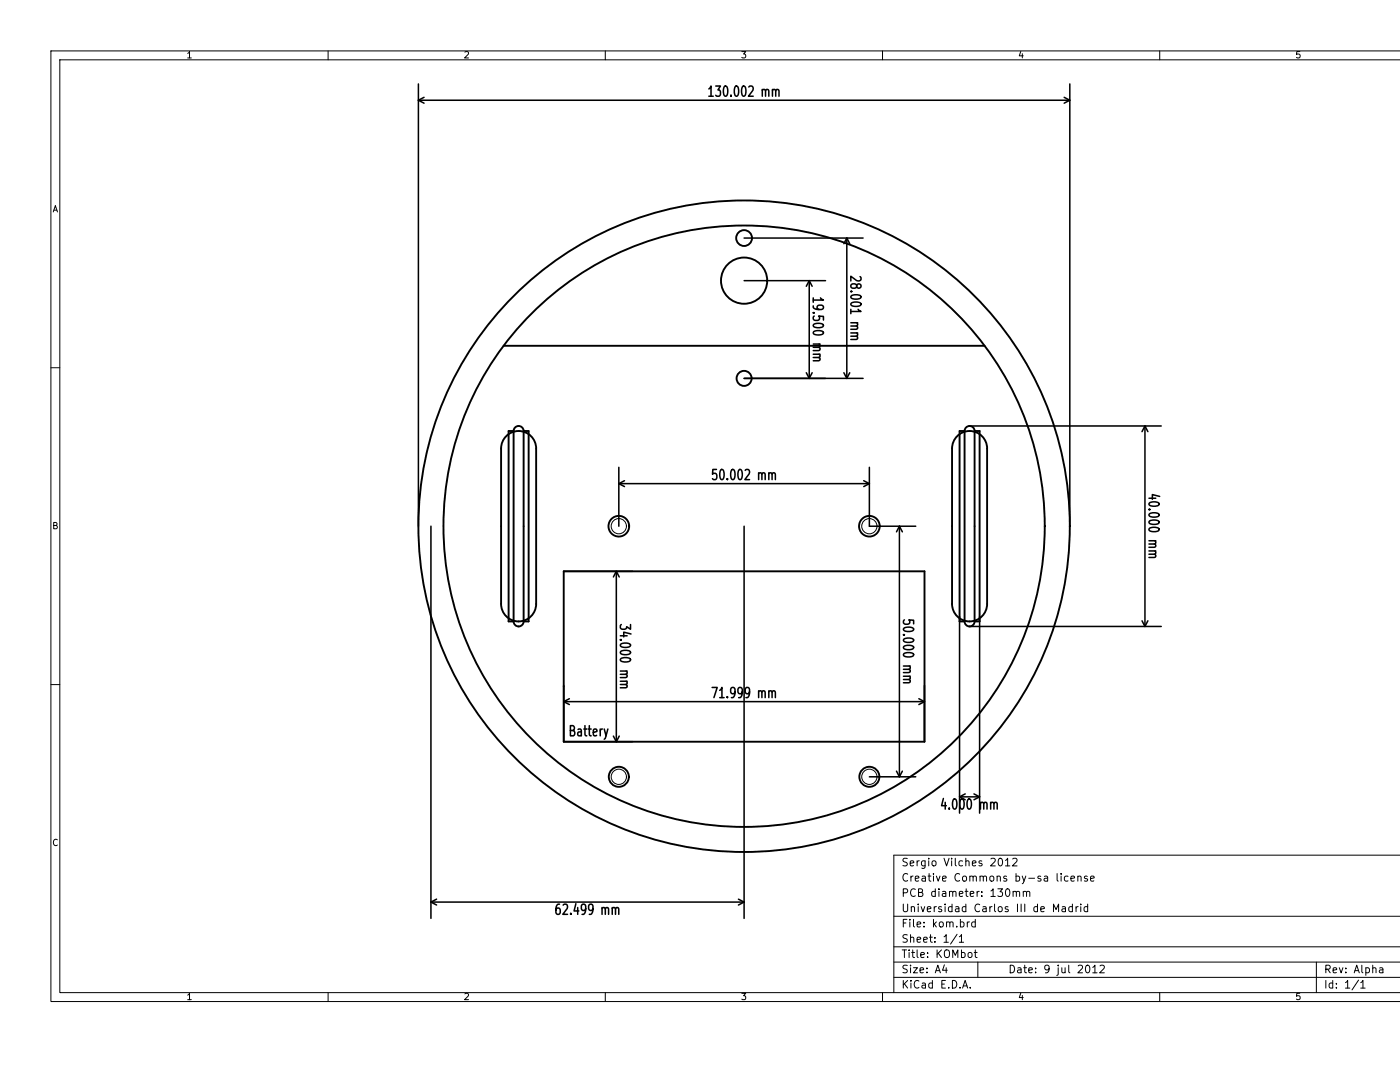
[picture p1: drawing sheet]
<svg xmlns="http://www.w3.org/2000/svg" width="279mm" height="216mm" viewBox="0 0 279 216" stroke-linecap="round" stroke-linejoin="round" font-family="sans-serif">
<g fill="none" stroke="#000" stroke-width=".2">
<path d="M37.5 10.7l.3-.4v1.3M37.5 11.6h.7M65.5 10.2v1.7M92.8 10.4l.5-.1 .2 .4-.8 .9h.8M120.8 10.2v1.7M148 10.3h.8l-.4 .5 .4 .1v.5l-.2 .2-.6-.2M176.1 10.2v1.7M203.7 10.2l-.3 .9h.8M204 10.7v.9M231.4 10.2v1.7M259.4 10.3h-.6l-.1 .6 .2-.1h.4l.2 .2-.1 .4-.2 .2-.5-.2M279.4 10.2h-269.2v189.6h269.2"/>
<path d="M279.4 11.9h-267.5v186.2h267.5M10.6 42.3l.4-1.3 .5 1.3M10.7 41.9h.7M10.2 73.4h1.7M10.7 104.9l.6-.1v-.4l-.6-.2v1.3h.5l.2-.4-.3-.2M10.2 136.6h1.7M11.4 167.6a.6 .6 0 0 0-.8 .4 .6 .6 0 0 0 .6 .7l.2-.1M180.3 178.1h.7l.1-.2v-.4l-.2-.1h-.6v1.5M181.1 171.3h-.6l-.3 .2 .1 .4 .7 .3v.4l-.2 .2-.6-.1M181.1 174.4a.61 .61 0 0 0-.7 0 .61 .61 0 0 0-.2 .8 .57 .57 0 0 0 .3 .6 .57 .57 0 0 0 .6-.1M181.6 172.3l.8-.2-.1-.3h-.4l-.3 .2 .1 .7h.6M181.8 174.8v1"/>
<path d="M182.2 174.8l-.3 .1-.1 .2M182.7 175.3l.7-.1-.1-.3-.4-.1-.2 .2v.8h.6M182.7 177.5a.61 .61 0 0 0-.8 0 .61 .61 0 0 0-.2 .7 .57 .57 0 0 0 .3 .6 .57 .57 0 0 0 .7-.1M183 171.8v1M183.3 178.1h.5l.2-.2 .1-.3-.1-.2h-.7v1.5h.6l.3-.3a.4 .4 0 0 0-.4-.5M183.5 171.8h-.3l-.2 .3M184 174.9h.6l.1 .9M184.6 171.8v1.2l-.3 .3-.3-.1M184.6 171.8h-.4l-.3 .3 .1 .6h.6M184.7 175.2h-.5a.3 .3 0 0 0-.2 .3 .3 .3 0 0 0 .2 .3h.5M185.2 174.8h.6M185.3 171.3v.1"/>
<path d="M185.3 171.8v1M185.4 174.3v1.3l.4 .2M186.1 171.8h.4l.3 .3v.4l-.3 .3-.4-.1-.1-.2zM186.3 174.3v.1M186.3 174.8v1M186.7 177.9h-.5l-.3 .2 .2 .7h.6M186.7 177.4v1.5M186.9 174.8l.3 1 .4-1M187.4 177.4v.1M187.4 177.9v1M188.1 175.3l.7-.1v-.3l-.5-.1-.2 .2 .1 .8h.6M188.1 177.9h.6l.1 1"/>
<path d="M188.4 171.3l.5 1.5 .5-1.5M188.8 178.2l-.5 .1a.3 .3 0 0 0-.3 .3 .3 .3 0 0 0 .3 .3l.5-.1M189.5 178l.2-.1h.4v1M189.5 177.9v1M189.9 171.3v.1M189.9 171.8v1M190.1 178.1l.3-.2h.3l.1 1M190.6 171.3v1.3l.3 .2M191.4 178.4l.8-.2-.1-.3h-.4l-.3 .2 .1 .7h.6M191.5 174.4a.72 .72 0 0 0-1 .6 .72 .72 0 0 0 .7 .8l.3-.1M192.1 171.8h-.4l-.3 .3 .1 .6h.6M192.2 174.9l.4-.1 .3 .3v.4l-.3 .3h-.4l-.1-.3z"/>
<path d="M192.6 177.9h.6M192.8 171.9l.2-.1h.3l.1 1M192.8 171.3v1.5M192.8 177.4v1.3l.4 .2M193.6 175l.2-.2 .3 .1 .1 .9M193.6 174.8v1M193.6 178.4l.8-.2-.1-.3h-.5l-.2 .2 .1 .7h.6M194.1 172.3l.7-.2-.1-.3h-.4l-.2 .2v.7h.6M194.2 175l.2-.2 .4 .1 .1 .9M195 177.9v1M195.4 177.9h-.3l-.1 .2M195.6 175l.2-.2 .4 .1v.9"/>
<path d="M195.6 174.8v1M195.9 171.8h-.3l-.2 .2v.2l.5 .1v.4h-.5M195.9 178.7v.2M195.9 177.9v.2M196.2 175l.3-.2 .3 .1 .1 .9M197.7 174.9l.3-.1 .3 .3v.4l-.3 .3h-.3l-.2-.3zM197.8 171.4l.5-.1 .3 .1v.3l-.9 1.1h.9M197.8 177.8l.4-.4v1.5M197.8 178.9h.8M199 175l.2-.2 .4 .1v.9M199 174.8v1M199.1 177.4h1l-.5 .5 .4 .2v.6l-.2 .2-.7-.2"/>
<path d="M199.4 171.4l.2-.1a.81 .81 0 0 1 .5 .7 .81 .81 0 0 1-.5 .8l-.2-.2-.2-.4zM200.7 171.7l.4-.4v1.5M200.7 172.8h.8M200.9 177.4h.1a.81 .81 0 0 1 .6 .7 .81 .81 0 0 1-.6 .8 1.01 1.01 0 0 1-.1-1.5zM200.9 174.9l-.4-.1-.2 .2 .1 .2 .5 .2v.4h-.6M202.1 171.4l.6-.1 .2 .1 .1 .3-1 1.1h1M202.2 178l.2-.1h.4v1M202.2 177.9v1M202.8 174.9l.4-.1 .3 .3-.2 .7h-.5M202.8 174.3v1.5M202.8 178.1l.3-.2h.3l.1 1M204 174.8l.4 1"/>
<path d="M204.2 178l.2-.1h.4l.1 1M204.2 177.9v1M204.7 174.8l-.5 1.4-.2 .1M204.9 178.1l.2-.2h.4v1M205.3 175.2h1.2M207.7 174.9l-.4-.1-.2 .2 .1 .2 .5 .2v.4h-.6M208.4 174.9h.6l.1 .9M209.1 175.2h-.5a.3 .3 0 0 0-.3 .3 .3 .3 0 0 0 .3 .3h.5M211 174.3v1.3l.2 .2M211.8 174.3v.1M211.8 174.8v1M213.1 174.9l-.4-.1-.3 .3 .2 .7h.5"/>
<path d="M213.7 175.3l.8-.1-.1-.3-.5-.1-.2 .2 .1 .8h.6M215.1 175l.2-.2 .4 .1 .1 .9M215.1 174.8v1M217 174.9l-.4-.1-.2 .2 .1 .2 .5 .2v.4h-.6M217.6 175.3l.8-.1-.1-.3-.4-.1-.3 .2 .1 .8h.6M279.4 170.6h-101v27.5M37.5 198.6l.3-.4v1.3M37.5 199.5h.7M65.5 198.1v1.7M92.8 198.3l.5-.1 .2 .4-.8 .9h.8M120.8 198.1v1.7M148 198.2h.8l-.4 .5 .4 .1v.6l-.2 .1-.6-.1"/>
<path d="M176.1 198.1v1.7M178.4 182.8h101M178.4 188.9h101M178.4 195h101M178.4 192h101M180.1 189.5h.8M180.3 180.4v1.2l.3 .3h.3l.2-.3v-1.2M180.3 195.6v1.6M180.3 184.2h.5M180.5 196.3l.6 .9M180.5 189.5v1.6M181 183.4h-.7v1.6"/>
<path d="M181.1 192.7l-.6-.1-.3 .3 .1 .3 .7 .3v.5l-.2 .1-.6-.1M181.1 186.6l-.6-.1-.3 .3 .1 .3 .7 .3v.5l-.2 .1-.6-.1M181.1 195.6l-.8 .9M181.4 189.5v.2M181.4 190.1v1M181.6 183.4v.2M181.6 184v1M181.7 192.6v.1M181.7 187.1l.2-.1 .4 .1 .1 .9M181.7 186.5v1.5M181.7 193.1v1M181.8 195.6v.2"/>
<path d="M181.8 196.1v1.1M181.9 181.1l.2-.2 .3 .1 .1 .9M181.9 180.9v1M181.9 190.1h.6M182.2 189.5v1.3l.3 .3M182.3 193.1h.8l-.8 1h.8M182.3 183.4v1.4l.2 .2M183 184.5l.8-.2-.1-.3h-.5l-.2 .2 .1 .7h.6M183 187.5l.8-.1-.1-.3-.5-.1-.2 .2 .1 .7h.6M183 189.5v1.3l.2 .3M183.2 180.4v.1M183.2 180.9v1"/>
<path d="M183.4 195.8a.72 .72 0 0 0-1 .5 .72 .72 0 0 0 .7 .9l.3-.2M183.6 193.6l.7-.1v-.3l-.5-.1-.2 .2 .1 .7h.6M183.8 190.6l.7-.2-.1-.3h-.4l-.2 .2v.7h.6M183.8 180.9l.4 1 .4-1M184 196.2h.6l.1 1M184.3 187.5l.8-.1-.1-.3-.4-.1-.3 .2 .1 .7h.6M184.4 184.8v.2M184.4 184v.2M184.7 196.5l-.5 .1a.3 .3 0 0 0-.2 .3 .3 .3 0 0 0 .2 .3l.5-.1M185 194v.1M185 193.2v.1M185.1 181.4l.7-.1-.1-.3-.4-.1-.2 .2v.7h.6"/>
<path d="M185.1 190.9v.2M185.1 190.1v.2M185.5 187h.6M185.7 186.5v1.3l.4 .2M186.1 196.2l-.5-.1-.2 .3 .1 .7h.6M186.1 195.6v1.6M186.3 183.4v1.6M186.4 184.4l.5 .6M186.4 180.9v1M186.6 187.9v.1M186.6 187.1v.1M186.7 194.1l.5-1.5 .5 1.5"/>
<path d="M186.8 193.7h.7M186.9 184l-.6 .5M186.9 180.9l-.3 .1-.2 .2M187 189.5v1.6M187.2 190.2l.7 .9M187.6 184h.4l.3 .2v.5l-.3 .3-.4-.1-.1-.2zM187.9 181l-.4-.1-.2 .2 .1 .2 .5 .2v.3h-.6M187.9 189.5l-.9 .9M188 196.4h.5M188.4 186.9l.4-.4v1.5M188.4 188h.9M188.5 192.5l-.4 1.1h1"/>
<path d="M188.6 180.4v.1M188.6 180.9v1M188.7 189.6a.51 .51 0 0 1 .5 0 .51 .51 0 0 1 .3 .5v.5a.51 .51 0 0 1-.5 .5 .51 .51 0 0 1-.5-.5v-.5zM188.7 195.6h-.7v1.6h.7M188.8 193.1v1M188.9 184.1l.2-.1h.4l.1 1M188.9 184v1M189.3 197v.2M189.6 184.2l.2-.2h.3l.1 1M190 181l-.4-.1-.3 .3 .1 .6h.6M190 180.4v1.5M190.1 195.6a.77 .77 0 0 1 .8 .8 .77 .77 0 0 1-.8 .8z"/>
<path d="M190.1 191.1v-1.6l.5 1.1 .6-1.1v1.6M190.7 181h.6l.1 .9M190.9 184.8v.2M191 186.4l-1.3 2M191.4 181.3h-.5a.3 .3 0 0 0-.3 .3 .3 .3 0 0 0 .3 .3l.5-.1M191.4 186.9l.5-.4v1.5M191.4 188h.9M191.6 197v.2M191.7 184h.4l.3 .2-.2 .7h-.5M191.7 183.4v1.6M191.9 190.1h.4l.3 .2-.1 .7h-.6M191.9 189.5v1.6"/>
<path d="M192.1 197.2l.5-1.6 .5 1.6M192.2 196.7h.8M192.8 181l-.5-.1-.3 .3 .2 .6h.6M192.8 180.4v1.5M193 184v1M193.3 190.1h.4l.3 .2v.5l-.3 .3-.4-.1-.1-.2zM193.5 184h-.3l-.2 .2M193.6 197v.2M194.4 190.1h.6M194.6 184h-.4l-.3 .2 .2 .7h.5M194.6 183.4v1.6M194.6 189.5v1.3l.4 .3"/>
<path d="M195.1 192v3M195.5 180.5a.72 .72 0 0 0-1 .6 .72 .72 0 0 0 .7 .8l.3-.1M196.2 181h.5l.1 .9M196.8 181.3h-.5a.3 .3 0 0 0-.2 .3 .3 .3 0 0 0 .2 .3l.5-.1M197.5 180.9v1M198 180.9l-.3 .1-.2 .2M198.5 180.4v1.3l.2 .2M199.4 181l.3-.1 .3 .3v.4l-.3 .3-.3-.1-.2-.2zM201.2 181l-.4-.1-.2 .2 .1 .2 .5 .2v.3h-.6M201.6 192.6a.77 .77 0 0 1 .9 .8 .77 .77 0 0 1-.9 .7zM203.1 180.4v1.5M203.1 193.2h.6l.1 .9"/>
<path d="M203.7 198.1l-.3 .9h.8M203.8 193.5h-.5a.3 .3 0 0 0-.3 .3 .3 .3 0 0 0 .3 .3l.5-.1M203.8 180.4v1.5M204 198.6v.9M204.3 193.1h.6M204.5 192.6v1.3l.4 .2M204.5 180.4v1.5M205.3 193.6l.7-.1v-.3l-.5-.1-.2 .2 .1 .7h.6M206.7 194v.1M206.7 193.2v.1M207.1 181l-.5-.1-.3 .3 .2 .6h.6M207.1 180.4v1.5"/>
<path d="M207.7 181.4l.7-.1v-.3l-.5-.1-.2 .2 .1 .7h.6M209.4 193.2l-.3 .3h-.5l-.1-.3 .1-.5 .5-.1 .2 .1a1.01 1.01 0 0 1-.4 1.4h-.3M210.2 181.9v-1.5l.6 1.1 .5-1.1v1.5M211.2 193.1v1.3l-.3 .2M211.2 192.6v.1M211.9 193.1l.1 .9 .3 .1 .3-.1M212 181h.6v.9M212.6 193.1v1M212.6 181.3h-.5a.3 .3 0 0 0-.2 .3 .3 .3 0 0 0 .2 .3l.5-.1M213.3 192.6v1.3l.2 .2M214 181l-.4-.1-.3 .3 .1 .6h.6M214 180.4v1.5"/>
<path d="M214.7 180.9v1M215.2 192.7l.6-.1 .2 .1v.3l-.9 1.1h.9M215.2 180.9l-.3 .1-.2 .2M215.7 180.4v.1M215.7 180.9v1M216.8 192.7l.2-.1a.81 .81 0 0 1 .5 .8 .81 .81 0 0 1-.5 .7l-.2-.1-.2-.5zM217.1 181l-.5-.1-.3 .3 .2 .6h.6M217.1 180.4v1.5M218.1 193l.4-.4v1.5M218.1 194.1h.8M219.5 192.7l.6-.1 .2 .1 .1 .3-.9 1.1h.9M231.4 198.1v1.7"/>
<path d="M259.4 198.2h-.6l-.1 .6 .2-.1h.4l.2 .2-.1 .5-.2 .1-.5-.1M262.7 192v6.1M264.6 193.4l.7-.1 .2-.2-.1-.4-.2-.1h-.6v1.5M264.6 195.6v1.6M265 193.4l.5 .7M266 196.2l-.5-.1-.2 .3 .1 .7h.6M266 195.6v1.6M266 193.6l.8-.1-.1-.3-.4-.1-.3 .2 .1 .7h.6M266.7 197v.2M266.7 196.2v.2M267.3 193.1l.3 1 .4-1M268.5 196.1l.5-.5v1.6"/>
<path d="M268.5 197.2h.9M268.6 194v.1M268.6 193.2v.1M270.3 194.1l.5-1.5 .5 1.5M270.4 193.7h.7M271.1 195.6l-1.3 1.9M271.6 196.1l.4-.5v1.6M271.6 197.2h.8M271.8 192.6v1.3l.2 .2M272.6 193.2l.4-.1 .3 .3-.1 .6h-.6M272.6 193.1v1.5M274 193.2l.2-.1 .3 .1 .1 .9"/>
<path d="M274 192.6v1.5M275.3 193.2h.6l.1 .9M276 193.5h-.5a.3 .3 0 0 0-.2 .3 .3 .3 0 0 0 .2 .3l.5-.1"/>
<circle cx="123.5" cy="105" r="1.52"/>
<circle cx="173.5" cy="105" r="1.52"/>
<circle cx="123.5" cy="155" r="1.52"/>
<circle cx="173.5" cy="155" r="1.52"/>
</g>
<g fill="none" stroke="#000" stroke-width=".38">
<path d="M100.5 69h96M101 87a3.5 3.5 0 0 1 3.8-.7 3.5 3.5 0 0 1 2.2 3.2v31a3.5 3.5 0 0 1-3.5 3.5 3.5 3.5 0 0 1-3.5-3.5v-31a3.5 3.5 0 0 1 1-2.5zM102.5 86a1 1 0 0 1 1-1 1 1 0 0 1 1 1M102.5 86v38M102.5 86h-1v38h1M104.5 86h1v38h-1zM192.5 86a1 1 0 0 1 1-1 1 1 0 0 1 1 1M192.5 86h-1v38h1M192.5 86v38M194.5 86h1v38h-1M194.5 86v38M197 89.5v31a3.5 3.5 0 0 1-3.5 3.5 3.5 3.5 0 0 1-3.5-3.5v-31a3.5 3.5 0 0 1 3.5-3.5 3.5 3.5 0 0 1 3.5 3.5"/>
<path d="M112.5 114h72v34h-72zM102.5 124a1 1 0 0 0 1 1 1 1 0 0 0 1-1M192.5 124a1 1 0 0 0 1 1 1 1 0 0 0 1-1"/>
<circle cx="148.5" cy="56" r="4.6"/>
<circle cx="148.5" cy="47.5" r="1.58"/>
<circle cx="148.5" cy="75.5" r="1.5"/>
<circle cx="123.5" cy="105" r="2.06"/>
<circle cx="148.5" cy="105" r="65"/>
<circle cx="148.5" cy="105" r="60"/>
<circle cx="173.5" cy="105" r="2.06"/>
<circle cx="123.5" cy="155" r="2"/>
<circle cx="173.5" cy="155" r="2"/>
</g>
<g fill="none" stroke="#000" stroke-width=".3">
<path d="M83.5 16.8v88.2M84.6 19.4l-1.1 .6M141.5 17.7l.4-.5v2M141.5 19.2h.8M142.8 17.2h1l-.5 .7 .4 .2v.9l-.2 .2h-.4l-.3-.2M144.6 17.3l.3-.1a1.54 1.54 0 0 1 0 2h-.2a1.66 1.66 0 0 1-.1-1.9zM145.9 19v.2M146.8 17.3l.3-.1a1.54 1.54 0 0 1 0 2h-.2a1.66 1.66 0 0 1-.1-1.9zM148.2 17.3l.3-.1a1.54 1.54 0 0 1 0 2h-.1a1.66 1.66 0 0 1-.2-1.9zM149.4 17.4l.3-.2h.3l.2 .2 .1 .3-.9 1.5h.9M152.1 18l.2-.2 .4 .1 .1 1.3M152.1 17.8v1.4"/>
<path d="M152.8 18.1l.2-.3 .4 .1v1.3M154.2 18l.2-.2 .3 .1 .1 1.3M154.2 17.8v1.4M154.8 18.1l.2-.3 .4 .1 .1 1.3M212.4 19.4l1.1 .6M213.5 16.8v88.2M83.5 20h130M83.5 20l1.1 .6M213.5 20l-1.1 .6M148.5 56h16.2M148.5 47.5h23.8M161.5 56v19.5"/>
<path d="M161.5 56l-.6 1.1M161.5 56l.6 1.1M162.3 59.4v.9M163.8 59.4l.5 .5h-2M169 47.5v28M169 47.5l-.6 1.1M169 47.5l.6 1.1M169.8 58.2h.2M169.9 59a1.66 1.66 0 0 1 1.9 .2v.1a1.54 1.54 0 0 1-2 0zM171 56.9l.4-.3 .4 .3v.3l-.2 .2-.2 .1-.3-.1a.69 .69 0 0 0-.4-.7 .69 .69 0 0 0-.8 .1l-.1 .4 .2 .2 .6 .1 .4-.3M171.6 55.2l.2 .2v.4l-.2 .2-.3 .1-1.5-1v1M148.5 75.5h23.8"/>
<path d="M160.9 74.4l.6 1.1M162.1 74.4l-.6 1.1M162.3 61l.1 .5a1.95 1.95 0 0 0 1.8 .1v-.6l-.7-.1-.4 .3 .1 .4 .3 .2M162.3 62.4h.2M162.3 68.7h1.4M162.3 70.7h1.4M162.4 64.7a1.66 1.66 0 0 1 1.9 .2v.1a1.54 1.54 0 0 1-2 0zM162.4 66.2a1.66 1.66 0 0 1 1.9 .1v.2a1.54 1.54 0 0 1-2 0zM162.5 63.1l-.2 .2v.3l.2 .3h.7l.3-.1 .1-.5-.2-.2h.9v.8M163.4 69.3l.3 .2-.1 .4-1.3 .1M163.4 71.3l.3 .3-.1 .3-1.3 .1M163.5 68.7l.2 .2-.1 .3-1.3 .1"/>
<path d="M163.5 70.7l.2 .2-.1 .4h-1.3M168.4 74.4l.6 1.1M169.6 74.4l-.6 1.1M169.8 61.7v.9M169.8 64.4h1.4M169.8 66.4h1.4M169.9 60.5a1.66 1.66 0 0 1 1.9 .1v.2a1.54 1.54 0 0 1-2 0zM170.9 65.1l.3 .2-.1 .3-1.3 .1M170.9 67.1l.3 .2-.1 .4h-1.3M171 64.4l.2 .2-.1 .4-1.3 .1M171 66.4l.2 .3-.1 .3-1.3 .1M171.3 61.7l.5 .5h-2"/>
<path d="M123.5 96.5h50M123.5 93.3v11.7M123.5 96.5l1.1 .6M124.6 95.9l-1.1 .6M143 93.7h-.7l-.1 .9 .2-.2 .5 .1 .2 .3-.1 .7-.2 .2h-.4l-.2-.2M143.9 93.8l.2-.1a1.54 1.54 0 0 1 0 2h-.1a1.66 1.66 0 0 1-.1-1.9zM145.2 95.5v.2M146 93.8l.3-.1a1.54 1.54 0 0 1 0 2h-.1a1.66 1.66 0 0 1-.2-1.9zM147.5 93.8l.3-.1a1.54 1.54 0 0 1 0 2h-.2a1.66 1.66 0 0 1-.1-1.9zM148.7 93.9l.2-.2h.4l.2 .2 .1 .3-1 1.5h1M151.4 94.5l.2-.2 .4 .1 .1 1.3M151.4 94.3v1.4"/>
<path d="M152.1 94.6l.2-.3 .3 .1 .1 1.3M153.4 94.5l.3-.2 .3 .1 .1 1.3M153.4 94.3v1.4M154.1 94.6l.2-.3 .4 .1v1.3M172.4 95.9l1.1 .6M173.5 93.3v11.7h9.3M173.5 96.5l-1.1 .6M193.5 85h38.2M228.5 85v40M228.5 85l-.6 1.1M228.5 85l.6 1.1M229.3 99.4h1.4"/>
<path d="M231.4 99.1l-1.4-.4v.9M86 105v78.3M112.5 114h13.8M123 114v34M123 114l-.6 1.1M123 114l.6 1.1M148.5 105v78.3M179.5 105v50M179.5 105l-.6 1.1M179.5 105l.6 1.1M229.3 101.7h.2M229.3 107.9h1.4"/>
<path d="M229.3 109.9h1.4M229.4 100.4a1.66 1.66 0 0 1 1.9 .1v.1a1.54 1.54 0 0 1-2 0zM229.4 102.5a1.66 1.66 0 0 1 1.9 .2v.1a1.54 1.54 0 0 1-2 0zM229.4 104a1.66 1.66 0 0 1 1.9 .1v.2a1.54 1.54 0 0 1-2 0zM229.4 105.4a1.66 1.66 0 0 1 1.9 .2v.1a1.54 1.54 0 0 1-2 0zM230.4 108.6l.3 .2-.1 .3-1.3 .1M230.4 110.6l.3 .2-.1 .4h-1.3M230.5 107.9l.2 .2-.1 .4-1.3 .1M230.5 109.9l.2 .3-.1 .3-1.3 .1M112.5 136.8v11.2h13.8M113.6 139.4l-1.1 .6M123.8 127.7h.2"/>
<path d="M123.8 126.9h1.4M123.8 133.9h1.4M123.8 135.9h1.4M123.9 128.5a1.66 1.66 0 0 1 1.9 .2v.1a1.54 1.54 0 0 1-2 0zM123.9 130a1.66 1.66 0 0 1 1.9 .1v.2a1.54 1.54 0 0 1-2 0zM123.9 131.4a1.66 1.66 0 0 1 1.9 .2v.1a1.54 1.54 0 0 1-2 0zM124 124.6l-.2 .2v.5l.4 .3 .7-.1 .2-.4 .7 .5v-1M124.9 134.6l.3 .2-.1 .3-1.3 .1M124.9 136.6l.3 .2-.1 .4h-1.3M125 133.9l.2 .2-.1 .4-1.3 .1M125 135.9l.2 .3-.1 .3-1.3 .1M125.9 126.5l-1.4-.4v1"/>
<path d="M142.1 137.2h1l-.6 2M143.6 137.7l.5-.5v2M143.6 139.2h.9M145.2 139v.2M146.7 138l-.3 .4-.4-.1-.2-.3 .2-.7h.5a1.95 1.95 0 0 1-.1 1.8l-.4 .1M148.1 138l-.3 .4-.4-.1-.1-.3 .1-.7h.6a1.95 1.95 0 0 1-.2 1.8l-.4 .1M149.6 138l-.3 .4-.4-.1-.2-.3 .2-.7h.5a1.95 1.95 0 0 1-.1 1.8l-.4 .1M151.4 138l.2-.2 .4 .1 .1 1.3M151.4 137.8v1.4M152.1 138.1l.2-.3 .3 .1 .1 1.3M153.4 138l.3-.2 .3 .1 .1 1.3M153.4 137.8v1.4"/>
<path d="M154.1 138.1l.2-.3 .4 .1v1.3M180.3 126.7h.2M180.3 132.9h1.4M180.3 134.9h1.4M180.4 125.4a1.66 1.66 0 0 1 1.9 .1v.1a1.54 1.54 0 0 1-2 0zM180.4 127.5a1.66 1.66 0 0 1 1.9 .2v.1a1.54 1.54 0 0 1-2 0zM180.4 129a1.66 1.66 0 0 1 1.9 .1v.2a1.54 1.54 0 0 1-2 0zM180.4 130.4a1.66 1.66 0 0 1 1.9 .2v.1a1.54 1.54 0 0 1-2 0zM180.5 123.7l-.2 .2v.4l.2 .2 .7 .1 .3-.2 .1-.5-.2-.2 .9 .1v.7M181.4 133.6l.3 .2-.1 .3-1.3 .1M181.4 135.6l.3 .2-.1 .4h-1.3M181.5 132.9l.2 .2-.1 .4-1.3 .1"/>
<path d="M181.5 134.9l.2 .3-.1 .3-1.3 .1M183.4 139.4l1.1 .6M184.5 136.8v11.2M191.5 123v39.2M193.5 125h38.2M195.5 123v39.2M227.9 123.9l.6 1.1M229.1 123.9l-.6 1.1M112.5 140h72M112.5 140l1.1 .6M113.8 145.8h.5l.3-.2v-.4l-.3-.4h-.5v2h.6l.3-.4a.52 .52 0 0 0-.4-.6M115.4 145.6h.5l.1 1.2"/>
<path d="M116 146l-.5 .1a.44 .44 0 0 0 0 .7l.5-.1M116.5 145.5h.6M116.7 144.8v1.7l.1 .2 .3 .1M117.4 145.5h.6M117.6 144.8v1.7l.1 .2 .3 .1M118.4 146.1l.7-.1v-.4l-.5-.1-.2 .3 .1 .9h.6M119.8 145.5v1.3M120.2 145.5l-.3 .1-.1 .3M120.6 145.5l.3 1.3M121.3 145.5l-.5 1.8-.2 .2M122.4 146.9l.6 1.1M123.6 146.9l-.6 1.1"/>
<path d="M173.5 155h9.3M178.9 153.9l.6 1.1M180.1 153.9l-.6 1.1M184.5 140l-1.1 .6M188.3 159.3l-.4 1.5h1M190.3 159.5l.3-.1a1.54 1.54 0 0 1 0 2h-.1a1.66 1.66 0 0 1-.2-1.9zM191.5 159h4M191.5 159l1.1 .6M191.8 159.5l.2-.1a1.54 1.54 0 0 1 0 2h-.1a1.66 1.66 0 0 1-.1-1.9zM192.6 158.4l-1.1 .6M193.2 159.5l.3-.1a1.54 1.54 0 0 1 0 2h-.1a1.66 1.66 0 0 1-.2-1.9zM194.4 158.4l1.1 .6"/>
<path d="M195.5 159l-1.1 .6M86 180h62.5M86 180l1.1 .6M87.1 179.4l-1.1 .6M147.4 179.4l1.1 .6M148.5 180l-1.1 .6M188.6 160.1v1.3M189.4 161.3v.1M195.7 160.3l.2-.2 .4 .1v1.2M195.7 160.1v1.3M196.3 160.4l.2-.3 .4 .1 .1 1.2M197.7 160.3l.2-.2 .4 .1 .1 1.2"/>
<path d="M197.7 160.1v1.3M198.4 160.4l.2-.3 .3 .1 .1 1.2M111.7 180.4l-.5 .1a1.94 1.94 0 0 0-.1 1.9h.6l.1-.8-.3-.4-.4 .1-.2 .3M112.4 180.6l.2-.2h.4l.2 .2 .1 .4-1 1.4h1M113.9 182.3v.1M114.9 180.3l-.3 1.5h.9M115.3 181.1v1.3M116.9 181.3l-.3 .4-.4-.1-.2-.3 .2-.8h.5a1.95 1.95 0 0 1-.1 1.9h-.4M118.3 181.3l-.3 .4-.4-.1-.1-.3 .1-.8h.6a1.95 1.95 0 0 1-.2 1.9h-.4M120.2 181.3l.2-.2 .3 .1 .1 1.2M120.2 181.1v1.3M120.8 181.4l.2-.3 .4 .1 .1 1.2"/>
<path d="M122.2 181.3l.2-.2 .4 .1v1.2M122.2 181.1v1.3M122.8 181.4l.3-.3 .3 .1 .1 1.2"/>
</g>
</svg>
